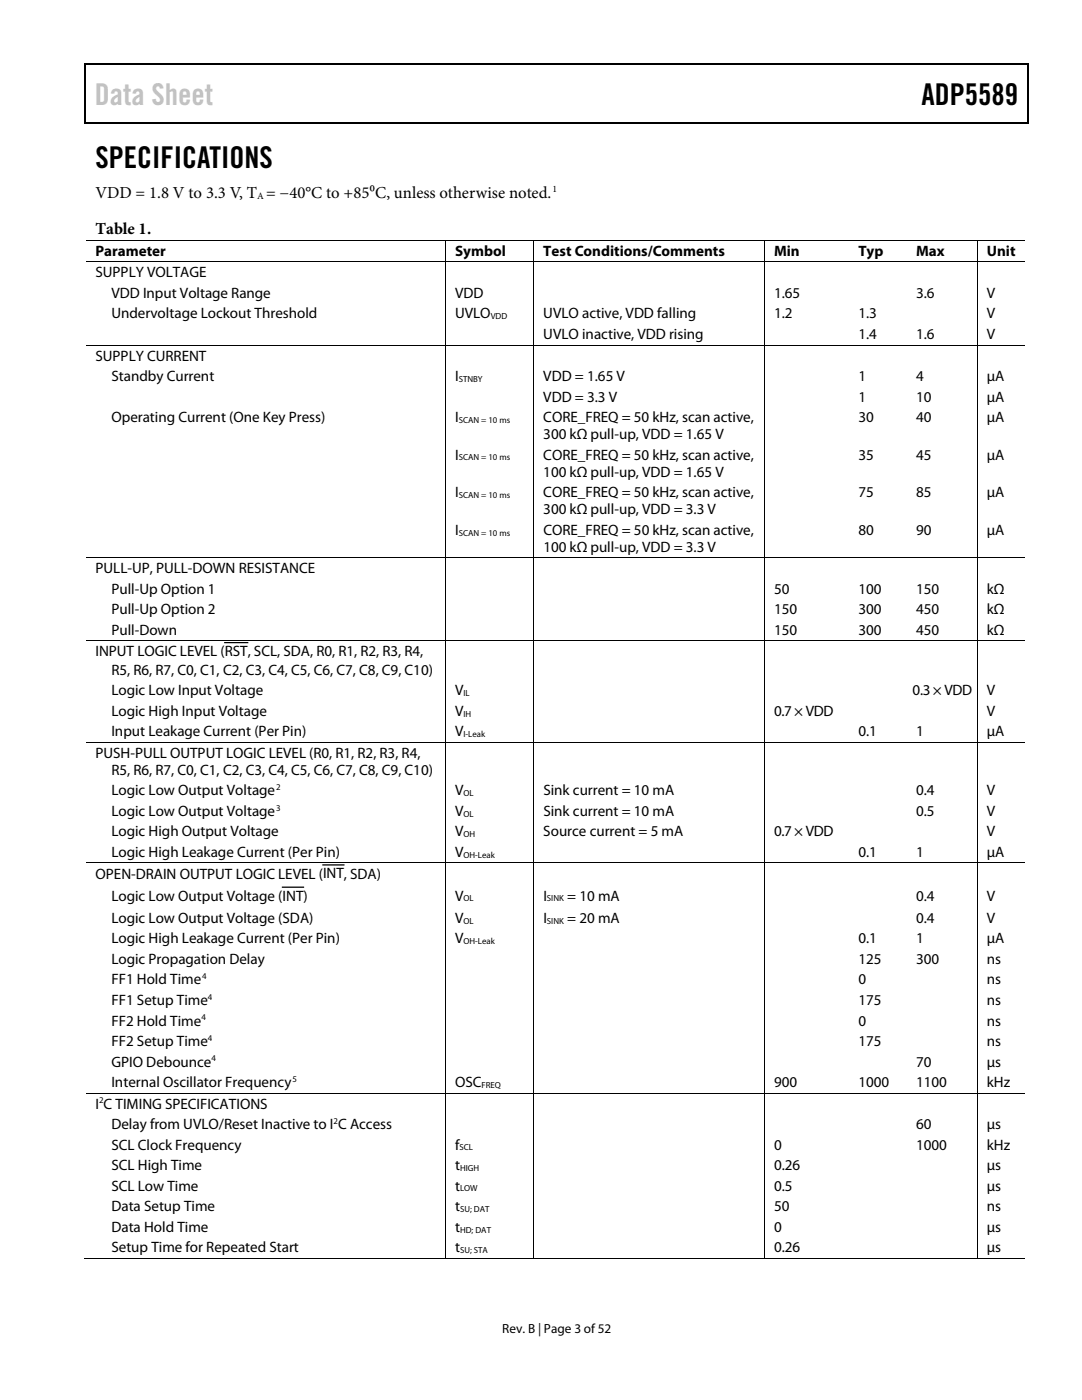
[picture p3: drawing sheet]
<svg xmlns="http://www.w3.org/2000/svg" width="216mm" height="279mm" viewBox="0 0 216 279" stroke-linecap="round" stroke-linejoin="round" font-family="sans-serif">
<defs><g id="words">
<text font-size="6" fill="#c1c1c1" x="18.9" y="21">Data Sheet</text>
<g font-size="6">
<text x="183.9" y="21">ADP5589</text>
<text x="19" y="33.6">SPECIFICATIONS</text>
</g>
<g font-size="3.3">
<text x="19" y="39.5">VDD = 1.8 V to 3.3 V, T = −40°C to +85⁰C, unless otherwise noted.</text>
<text x="19.1" y="46.6">Table 1.</text>
</g>
<g font-size="3">
<text x="19" y="51.1">Parameter</text>
<text x="90.8" y="51.1">Symbol</text>
<text x="108.4" y="51.1">Test Conditions/Comments</text>
<text x="154.5" y="51.1">Min</text>
<text x="171.3" y="51.1">Typ</text>
<text x="182.8" y="51.1">Max</text>
<text x="196.9" y="51.1">Unit</text>
<text x="19" y="55.3">SUPPLY VOLTAGE</text>
<text x="22.2" y="59.4">VDD Input Voltage Range</text>
<text x="90.8" y="59.4">VDD</text>
<text x="154.5" y="59.4">1.65</text>
<text x="182.8" y="59.4">3.6</text>
<text x="196.9" y="59.4">V</text>
<text x="22.2" y="63.5">Undervoltage Lockout Threshold</text>
<text x="90.8" y="63.5">UVLO</text>
<text x="108.4" y="63.5">UVLO active, VDD falling</text>
<text x="154.5" y="63.5">1.2</text>
<text x="171.3" y="63.5">1.3</text>
<text x="196.9" y="63.5">V</text>
<text x="19" y="71.9">SUPPLY CURRENT</text>
<text x="108.4" y="67.6">UVLO inactive, VDD rising</text>
<text x="171.3" y="67.6">1.4</text>
<text x="182.8" y="67.6">1.6</text>
<text x="196.9" y="67.6">V</text>
<text x="22.2" y="76">Standby Current</text>
<text x="90.8" y="76">I</text>
<text x="108.4" y="76">VDD = 1.65 V</text>
<text x="171.3" y="76">1</text>
<text x="182.8" y="76">4</text>
<text x="196.9" y="76">μA</text>
<text x="108.4" y="80.1">VDD = 3.3 V</text>
<text x="171.3" y="80.1">1</text>
<text x="182.8" y="80.1">10</text>
<text x="196.9" y="80.1">µA</text>
<text x="22.2" y="84.2">Operating Current (One Key Press)</text>
<text x="90.8" y="84.2">I</text>
<text x="108.4" y="84.2">CORE_FREQ = 50 kHz, scan active,</text>
<text x="108.4" y="87.6">300 kΩ pull-up, VDD = 1.65 V</text>
<text x="171.3" y="84.2">30</text>
<text x="182.8" y="84.2">40</text>
<text x="196.9" y="84.2">µA</text>
<text x="90.8" y="91.7">I</text>
<text x="108.4" y="91.7">CORE_FREQ = 50 kHz, scan active,</text>
<text x="108.4" y="95.1">100 kΩ pull-up, VDD = 1.65 V</text>
<text x="171.3" y="91.7">35</text>
<text x="182.8" y="91.7">45</text>
<text x="196.9" y="91.7">µA</text>
<text x="90.8" y="99.2">I</text>
<text x="108.4" y="99.2">CORE_FREQ = 50 kHz, scan active,</text>
<text x="171.3" y="99.2">75</text>
<text x="182.8" y="99.2">85</text>
<text x="196.9" y="99.2">μA</text>
<text x="90.8" y="106.7">I</text>
<text x="108.4" y="102.6">300 kΩ pull-up, VDD = 3.3 V</text>
<text x="108.4" y="106.7">CORE_FREQ = 50 kHz, scan active,</text>
<text x="171.3" y="106.7">80</text>
<text x="182.8" y="106.7">90</text>
<text x="196.9" y="106.7">μA</text>
<text x="108.4" y="110.1">100 kΩ pull-up, VDD = 3.3 V</text>
<text x="19" y="114.4">PULL-UP, PULL-DOWN RESISTANCE</text>
<text x="22.2" y="118.4">Pull-Up Option 1</text>
<text x="154.5" y="118.4">50</text>
<text x="171.3" y="118.4">100</text>
<text x="182.8" y="118.4">150</text>
<text x="196.9" y="118.4">kΩ</text>
<text x="22.2" y="122.6">Pull-Up Option 2</text>
<text x="154.5" y="122.6">150</text>
<text x="171.3" y="122.6">300</text>
<text x="182.8" y="122.6">450</text>
<text x="196.9" y="122.6">kΩ</text>
<text x="19" y="131">INPUT LOGIC LEVEL (RST, SCL, SDA, R0, R1, R2, R3, R4,</text>
<text x="22.2" y="126.6">Pull-Down</text>
<text x="154.5" y="126.6">150</text>
<text x="171.3" y="126.6">300</text>
<text x="182.8" y="126.6">450</text>
<text x="196.9" y="126.6">kΩ</text>
<text x="22.2" y="134.7">R5, R6, R7, C0, C1, C2, C3, C4, C5, C6, C7, C8, C9, C10)</text>
<text x="22.2" y="138.8">Logic Low Input Voltage</text>
<text x="22.2" y="142.9">Logic High Input Voltage</text>
<text x="90.8" y="138.8">V</text>
<text x="90.8" y="142.9">V</text>
<text x="154.5" y="142.9">0.7× VDD</text>
<text x="182.1" y="138.8">0.3× VDD</text>
<text x="196.9" y="142.9">V</text>
<text x="196.9" y="138.8">V</text>
<text x="22.2" y="147">Input Leakage Current (Per Pin)</text>
<text x="90.8" y="147">V</text>
<text x="171.3" y="147">0.1</text>
<text x="182.8" y="147">1</text>
<text x="196.9" y="147">µA</text>
<text x="19" y="151.2">PUSH-PULL OUTPUT LOGIC LEVEL (R0, R1, R2, R3, R4,</text>
<text x="22.2" y="154.6">R5, R6, R7, C0, C1, C2, C3, C4, C5, C6, C7, C8, C9, C10)</text>
<text x="22.2" y="158.7">Logic Low Output Voltage</text>
<text x="90.8" y="158.7">V</text>
<text x="108.4" y="158.7">Sink current = 10 mA</text>
<text x="182.8" y="158.7">0.4</text>
<text x="196.9" y="158.7">V</text>
<text x="22.2" y="162.8">Logic Low Output Voltage</text>
<text x="22.2" y="166.9">Logic High Output Voltage</text>
<text x="90.8" y="166.9">V</text>
<text x="90.8" y="162.8">V</text>
<text x="108.4" y="166.9">Source current = 5 mA</text>
<text x="108.4" y="162.8">Sink current = 10 mA</text>
<text x="154.5" y="166.9">0.7× VDD</text>
<text x="182.8" y="162.8">0.5</text>
<text x="196.9" y="166.9">V</text>
<text x="196.9" y="162.8">V</text>
<text x="22.2" y="171">Logic High Leakage Current (Per Pin)</text>
<text x="90.8" y="171">V</text>
<text x="171.3" y="171">0.1</text>
<text x="182.8" y="171">1</text>
<text x="196.9" y="171">µA</text>
<text x="19" y="175.4">OPEN-DRAIN OUTPUT LOGIC LEVEL (INT, SDA)</text>
<text x="22.2" y="179.8">Logic Low Output Voltage (INT)</text>
<text x="90.8" y="179.7">V</text>
<text x="108.4" y="179.7">I</text>
<text x="113.2" y="179.7">= 10 mA</text>
<text x="182.8" y="179.7">0.4</text>
<text x="196.9" y="179.7">V</text>
<text x="22.2" y="184.2">Logic Low Output Voltage (SDA)</text>
<text x="90.8" y="184.2">V</text>
<text x="108.4" y="184.2">I</text>
<text x="113.2" y="184.2">= 20 mA</text>
<text x="182.8" y="184.2">0.4</text>
<text x="196.9" y="184.2">V</text>
<text x="22.2" y="188.3">Logic High Leakage Current (Per Pin)</text>
<text x="90.8" y="188.3">V</text>
<text x="171.3" y="188.3">0.1</text>
<text x="182.8" y="188.3">1</text>
<text x="196.9" y="188.3">µA</text>
<text x="22.2" y="192.4">Logic Propagation Delay</text>
<text x="22.2" y="196.5">FF1 Hold Time</text>
<text x="171.3" y="196.5">0</text>
<text x="171.3" y="192.4">125</text>
<text x="182.8" y="192.4">300</text>
<text x="196.9" y="196.5">ns</text>
<text x="196.9" y="192.4">ns</text>
<text x="22.2" y="200.6">FF1 Setup Time</text>
<text x="171.3" y="200.6">175</text>
<text x="196.9" y="200.6">ns</text>
<text x="22.2" y="204.7">FF2 Hold Time</text>
<text x="22.2" y="208.8">FF2 Setup Time</text>
<text x="171.3" y="204.7">0</text>
<text x="171.3" y="208.8">175</text>
<text x="196.9" y="204.7">ns</text>
<text x="196.9" y="208.8">ns</text>
<text x="22.2" y="212.9">GPIO Debounce</text>
<text x="182.8" y="212.9">70</text>
<text x="196.9" y="212.9">µs</text>
<text x="19" y="221.2">I C TIMING SPECIFICATIONS</text>
<text x="22.2" y="217">Internal Oscillator Frequency</text>
<text x="90.8" y="217">OSC</text>
<text x="154.5" y="217">900</text>
<text x="171.3" y="217">1000</text>
<text x="182.8" y="217">1100</text>
<text x="196.9" y="217">kHz</text>
<text x="22.2" y="225.3">Delay from UVLO/Reset Inactive to I C Access</text>
<text x="182.8" y="225.3">60</text>
<text x="196.9" y="225.3">µs</text>
<text x="22.2" y="229.4">SCL Clock Frequency</text>
<text x="22.2" y="233.5">SCL High Time</text>
<text x="90.8" y="229.4">f</text>
<text x="90.8" y="233.5">t</text>
<text x="154.5" y="233.5">0.26</text>
<text x="154.5" y="229.4">0</text>
<text x="182.8" y="229.4">1000</text>
<text x="196.9" y="233.5">µs</text>
<text x="196.9" y="229.4">kHz</text>
<text x="22.2" y="237.6">SCL Low Time</text>
<text x="90.8" y="237.6">t</text>
<text x="154.5" y="237.6">0.5</text>
<text x="196.9" y="237.6">µs</text>
<text x="22.2" y="241.7">Data Setup Time</text>
<text x="22.2" y="245.8">Data Hold Time</text>
<text x="90.8" y="245.8">t</text>
<text x="90.8" y="241.7">t</text>
<text x="154.5" y="241.7">50</text>
<text x="154.5" y="245.8">0</text>
<text x="196.9" y="241.7">ns</text>
<text x="196.9" y="245.8">µs</text>
<text x="22.2" y="250">Setup Time for Repeated Start</text>
<text x="90.8" y="250">t</text>
<text x="154.5" y="250">0.26</text>
<text x="196.9" y="250">µs</text>
</g>
<text font-size="2.6" x="100.2" y="266">Rev. B | Page 3 of 52</text>
<g font-size="1.9">
<text x="51.3" y="39.7">A</text>
<text x="110.2" y="38.3">1</text>
</g>
<g font-size="1.8">
<text x="97.9" y="63.7">VDD</text>
<text x="91.5" y="76.2">STNBY</text>
<text x="91.5" y="84.4">SCAN = 10 ms</text>
<text x="91.5" y="91.9">SCAN = 10 ms</text>
<text x="91.5" y="99.4">SCAN = 10 ms</text>
<text x="91.5" y="106.9">SCAN = 10 ms</text>
<text x="92.5" y="138.9">IL</text>
<text x="92.5" y="143">IH</text>
<text x="92.5" y="147.1">I-Leak</text>
<text x="55.1" y="157.6">2</text>
<text x="55.1" y="161.8">3</text>
<text x="92.5" y="158.9">OL</text>
<text x="92.5" y="163">OL</text>
<text x="92.5" y="167.1">OH</text>
<text x="92.5" y="171.2">OH-Leak</text>
<text x="92.5" y="179.9">OL</text>
<text x="109.1" y="179.9">SINK</text>
<text x="92.5" y="184.3">OL</text>
<text x="109.1" y="184.3">SINK</text>
<text x="92.5" y="188.4">OH-Leak</text>
<text x="40.3" y="195.4">4</text>
<text x="40.2" y="203.6">4</text>
<text x="41.5" y="199.5">4</text>
<text x="41.5" y="207.7">4</text>
<text x="42.2" y="211.8">4</text>
<text x="58.3" y="215.9">5</text>
<text x="19.8" y="220.2">2</text>
<text x="96.1" y="217.1">FREQ</text>
<text x="66.6" y="224.3">2</text>
<text x="91.7" y="229.6">SCL</text>
<text x="91.8" y="233.7">HIGH</text>
<text x="91.8" y="237.8">LOW</text>
<text x="91.8" y="241.9">SU; DAT</text>
<text x="91.8" y="246">HD; DAT</text>
<text x="91.8" y="250.1">SU; STA</text>
</g>
</g></defs>
<g fill="#000">
<path d="M16.9 12.7h.2v1h-.2zM16.9 12.7h.2v.3h-.2zM82.5 12.7h.3v.3h-.3zM205.1 12.7h.2v1h-.2zM205.1 12.7h.2v.3h-.2zM16.9 24.4h.2v.3h-.2zM82.3 24.4h.2v.3h-.2zM205.1 24.4h.2v.3h-.2zM88.8 47.8h.2v.2h-.2zM88.8 52.2h.2v.1h-.2zM106.4 47.8h.2v.2h-.2zM106.4 52.2h.2v.1h-.2z"/>
<path d="M152.5 47.8h.2v.2h-.2zM152.5 52.2h.2v.1h-.2zM169.4 47.8h.2v.2h-.2zM169.4 52.2h.2v.1h-.2zM180.9 47.8h.2v.2h-.2zM180.9 52.2h.2v.1h-.2zM194.9 47.8h.2v.2h-.2zM194.9 52.2h.2v.1h-.2zM88.8 68.8h.2v.1h-.2zM106.4 68.8h.2v.1h-.2zM152.5 68.8h.2v.1h-.2zM169.4 68.8h.2v.1h-.2z"/>
<path d="M180.9 68.8h.2v.1h-.2zM194.9 68.8h.2v.1h-.2zM88.8 111.2h.2v.2h-.2zM106.4 111.2h.2v.2h-.2zM152.5 111.2h.2v.2h-.2zM169.4 111.2h.2v.2h-.2zM180.9 111.2h.2v.2h-.2zM194.9 111.2h.2v.2h-.2zM88.8 127.8h.2v.1h-.2zM106.4 127.8h.2v.1h-.2zM152.5 127.8h.2v.1h-.2zM169.4 127.8h.2v.1h-.2z"/>
<path d="M180.9 127.8h.2v.1h-.2zM194.9 127.8h.2v.1h-.2zM88.8 148.1h.2v.1h-.2zM106.4 148.1h.2v.1h-.2zM152.5 148.1h.2v.1h-.2zM169.4 148.1h.2v.1h-.2zM180.9 148.1h.2v.1h-.2zM194.9 148.1h.2v.1h-.2zM88.8 172.1h.2v.2h-.2zM106.4 172.1h.2v.2h-.2zM152.5 172.1h.2v.2h-.2zM169.4 172.1h.2v.2h-.2z"/>
<path d="M180.9 172.1h.2v.2h-.2zM194.9 172.1h.2v.2h-.2zM88.8 218.1h.2v.1h-.2zM106.4 218.1h.2v.1h-.2zM152.5 218.1h.2v.1h-.2zM169.4 218.1h.2v.1h-.2zM180.9 218.1h.2v.1h-.2zM194.9 218.1h.2v.1h-.2zM88.8 251.1h.2v.1h-.2zM106.4 251.1h.2v.1h-.2zM152.5 251.1h.2v.1h-.2zM169.1 251.1h.2v.1h-.2z"/>
<path d="M180.6 251.1h.2v.1h-.2zM194.9 251.1h.2v.1h-.2z"/>
</g>
<path d="M17 13.7v10.7M17.1 12.8h65.4M82.8 12.8h122.3M205.2 13.7v10.7M17.1 24.5h188M44.9 128.2h4.5M56.4 177.1h4.2M64.4 172.6h4.2" fill="none" stroke="#000" stroke-width=".25"/>
<g fill="none" stroke="#000" stroke-width=".2">
<path d="M17.1 47.9h71.7M17.1 52.2h71.7M88.9 48v4.2M88.9 52.3v16.5M89 47.9h17.4M89 52.2h17.4M106.5 48v4.2M106.5 52.3v16.5M106.6 47.9h45.9M106.6 52.2h45.9M152.6 48v4.2M152.6 52.3v16.5"/>
<path d="M152.7 47.9h16.7M152.7 52.2h16.7M169.6 47.9h11.3M169.6 52.2h11.3M181.1 47.9h13.8M181.1 52.2h13.8M195 48v4.2M195 52.3v16.5M195.1 47.9h9.5M195.1 52.2h9.5M17.1 68.9h71.7M88.9 68.9v42.3"/>
<path d="M89 68.9h17.4M106.5 68.9v42.3M106.6 68.9h45.9M152.6 68.9v42.3M152.7 68.9h16.7M169.6 68.9h11.3M181.1 68.9h13.8M195 68.9v42.3M195.1 68.9h9.5M17.1 111.3h71.7M88.9 111.4v16.4M89 111.3h17.4"/>
<path d="M106.5 111.4v16.4M106.6 111.3h45.9M152.6 111.4v16.4M152.7 111.3h16.7M169.6 111.3h11.3M181.1 111.3h13.8M195 111.4v16.4M195.1 111.3h9.5M17.1 127.8h71.7M88.9 127.9v20.2M89 127.8h17.4M106.5 127.9v20.2"/>
<path d="M106.6 127.8h45.9M152.6 127.9v20.2M152.7 127.8h16.7M169.6 127.8h11.3M181.1 127.8h13.8M195 127.9v20.2M195.1 127.8h9.5M17.1 148.1h71.7M88.9 148.2v23.9M89 148.1h17.4M106.5 148.2v23.9M106.6 148.1h45.9"/>
<path d="M152.6 148.2v23.9M152.7 148.1h16.7M169.6 148.1h11.3M181.1 148.1h13.8M195 148.2v23.9M195.1 148.1h9.5M17.1 172.2h71.7M88.9 172.3v45.8M89 172.2h17.4M106.5 172.3v45.8M106.6 172.2h45.9M152.6 172.3v45.8"/>
<path d="M152.7 172.2h16.7M169.6 172.2h11.3M181.1 172.2h13.8M195 172.3v45.8M195.1 172.2h9.5M17.1 218.2h71.7M88.9 218.2v32.9M89 218.2h17.4M106.5 218.2v32.9M106.6 218.2h45.9M152.6 218.2v32.9M152.7 218.2h16.7"/>
<path d="M169.6 218.2h11.3M181.1 218.2h13.8M195 218.2v32.9M195.1 218.2h9.5M16.9 251.2h71.9M89 251.2h17.4M106.6 251.2h45.9M152.7 251.2h42.2M195.1 251.2h9.5"/>
</g>
<use href="#words"/>
</svg>
